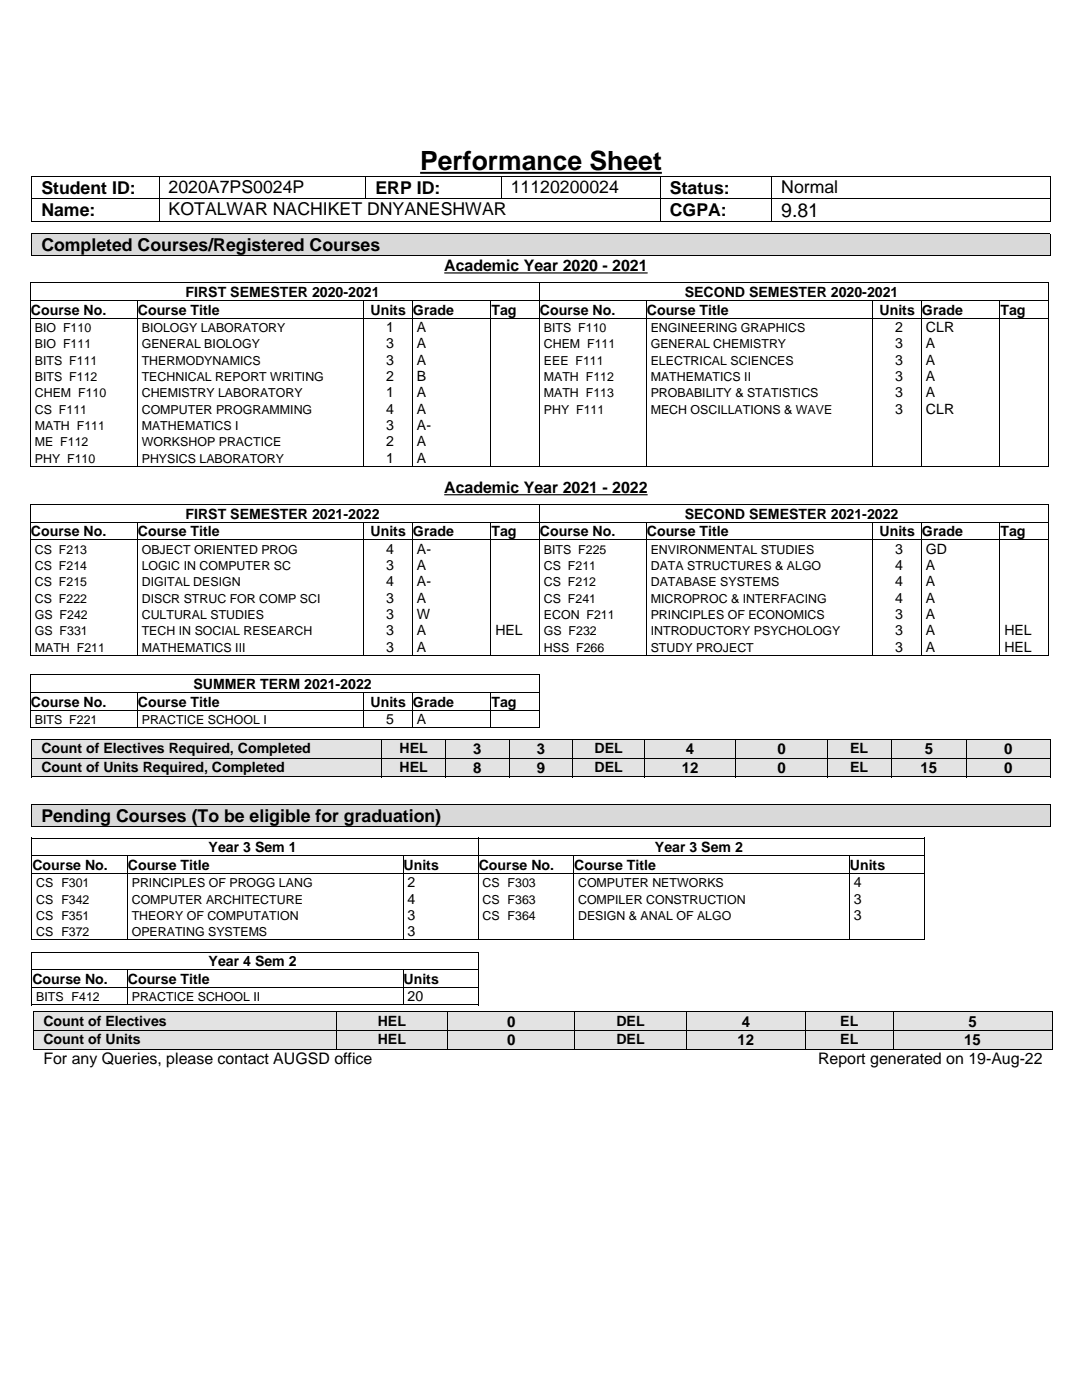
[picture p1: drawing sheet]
<svg xmlns="http://www.w3.org/2000/svg" width="216mm" height="279mm" viewBox="0 0 216 279" stroke-linecap="round" stroke-linejoin="round" font-family="sans-serif">
<defs><g id="words">
<text font-size="5.3" x="83.8" y="33.9">Performance Sheet</text>
<text font-size="3.9" x="155.9" y="43.3">9.81</text>
<g font-size="3.5">
<text x="8.3" y="38.7">Student ID:</text>
<text x="33.7" y="38.6">2020A7PS0024P</text>
<text x="74.9" y="38.7">ERP ID:</text>
<text x="101.9" y="38.6">11120200024</text>
<text x="133.7" y="38.7">Status:</text>
<text x="155.9" y="38.6">Normal</text>
<text x="8.3" y="43.1">Name:</text>
<text x="33.7" y="42.9">KOTALWAR NACHIKET DNYANESHWAR</text>
<text x="133.7" y="43.1">CGPA:</text>
<text x="8.3" y="50.1">Completed Courses/Registered Courses</text>
<text x="8.3" y="164">Pending Courses (To be eligible for graduation)</text>
</g>
<g font-size="3.2">
<text x="88.6" y="54.1">Academic Year 2020 - 2021</text>
<text x="88.6" y="98.4">Academic Year 2021 - 2022</text>
<text x="8.7" y="212.4">For any Queries, please contact AUGSD office</text>
<text x="163.2" y="212.4">Report generated on 19-Aug-22</text>
</g>
<g font-size="3">
<text x="94.4" y="150.5">3</text>
<text x="94.4" y="154.3">8</text>
<text x="107.1" y="150.5">3</text>
<text x="107.1" y="154.3">9</text>
<text x="136" y="154.3">12</text>
<text x="136.9" y="150.5">4</text>
<text x="155.1" y="150.5">0</text>
<text x="155.1" y="154.3">0</text>
<text x="183.7" y="154.3">15</text>
<text x="184.5" y="150.5">5</text>
<text x="200.4" y="150.5">0</text>
<text x="200.4" y="154.3">0</text>
<text x="101.2" y="204.9">0</text>
<text x="101.2" y="208.6">0</text>
<text x="147.2" y="208.6">12</text>
<text x="148" y="204.9">4</text>
<text x="192.4" y="208.6">15</text>
<text x="193.2" y="204.9">5</text>
</g>
<g font-size="2.8">
<text x="37" y="59.2">FIRST SEMESTER 2020-2021</text>
<text x="136.6" y="59.2">SECOND SEMESTER 2020-2021</text>
<text x="6.2" y="62.8">Course No.</text>
<text x="27.5" y="62.8">Course Title</text>
<text x="73.9" y="62.8">Units</text>
<text x="82.4" y="62.8">Grade</text>
<text x="98.1" y="62.8">Tag</text>
<text x="107.7" y="62.8">Course No.</text>
<text x="129.1" y="62.8">Course Title</text>
<text x="175.5" y="62.8">Units</text>
<text x="184" y="62.8">Grade</text>
<text x="199.6" y="62.8">Tag</text>
<text x="77.1" y="66.2">1</text>
<text x="77.1" y="69.5">3</text>
<text x="83.2" y="66.2">A</text>
<text x="83.2" y="69.5">A</text>
<text x="178.6" y="66.2">2</text>
<text x="178.6" y="69.5">3</text>
<text x="184.8" y="66.2">CLR</text>
<text x="184.8" y="69.5">A</text>
<text x="77.1" y="72.7">3</text>
<text x="77.1" y="76">2</text>
<text x="83.2" y="72.7">A</text>
<text x="83.2" y="76">B</text>
<text x="178.6" y="72.7">3</text>
<text x="178.6" y="76">3</text>
<text x="184.8" y="72.7">A</text>
<text x="184.8" y="76">A</text>
<text x="77.1" y="79.3">1</text>
<text x="77.1" y="82.5">4</text>
<text x="83.2" y="79.3">A</text>
<text x="83.2" y="82.5">A</text>
<text x="178.6" y="79.3">3</text>
<text x="178.6" y="82.5">3</text>
<text x="184.8" y="79.3">A</text>
<text x="184.8" y="82.5">CLR</text>
<text x="77.1" y="85.8">3</text>
<text x="77.1" y="89.1">2</text>
<text x="83.2" y="85.8">A-</text>
<text x="83.2" y="89.1">A</text>
<text x="77.1" y="92.3">1</text>
<text x="83.2" y="92.3">A</text>
<text x="6.2" y="107">Course No.</text>
<text x="27.5" y="107">Course Title</text>
<text x="37" y="103.5">FIRST SEMESTER 2021-2022</text>
<text x="73.9" y="107">Units</text>
<text x="82.4" y="107">Grade</text>
<text x="98.1" y="107">Tag</text>
<text x="107.7" y="107">Course No.</text>
<text x="129.1" y="107">Course Title</text>
<text x="136.6" y="103.5">SECOND SEMESTER 2021-2022</text>
<text x="175.5" y="107">Units</text>
<text x="184" y="107">Grade</text>
<text x="199.6" y="107">Tag</text>
<text x="77.1" y="110.5">4</text>
<text x="77.1" y="113.7">3</text>
<text x="83.2" y="110.5">A-</text>
<text x="83.2" y="113.7">A</text>
<text x="178.6" y="110.5">3</text>
<text x="178.6" y="113.7">4</text>
<text x="184.8" y="110.5">GD</text>
<text x="184.8" y="113.7">A</text>
<text x="77.1" y="117">4</text>
<text x="83.2" y="117">A-</text>
<text x="178.6" y="117">4</text>
<text x="184.8" y="117">A</text>
<text x="77.1" y="120.3">3</text>
<text x="77.1" y="123.5">3</text>
<text x="83.2" y="120.3">A</text>
<text x="83.2" y="123.5">W</text>
<text x="178.6" y="120.3">4</text>
<text x="178.6" y="123.5">3</text>
<text x="184.8" y="120.3">A</text>
<text x="184.8" y="123.5">A</text>
<text x="77.1" y="126.8">3</text>
<text x="77.1" y="130.1">3</text>
<text x="83.2" y="126.8">A</text>
<text x="83.2" y="130.1">A</text>
<text x="98.8" y="126.8">HEL</text>
<text x="178.6" y="126.8">3</text>
<text x="178.6" y="130.1">3</text>
<text x="184.8" y="126.8">A</text>
<text x="184.8" y="130.1">A</text>
<text x="200.4" y="126.8">HEL</text>
<text x="200.4" y="130.1">HEL</text>
<text x="38.6" y="137.5">SUMMER TERM 2021-2022</text>
<text x="6.2" y="141">Course No.</text>
<text x="27.5" y="141">Course Title</text>
<text x="73.9" y="141">Units</text>
<text x="82.4" y="141">Grade</text>
<text x="98.1" y="141">Tag</text>
<text x="77.1" y="144.5">5</text>
<text x="83.2" y="144.5">A</text>
<text x="8.3" y="150.4">Count of Electives Required, Completed</text>
<text x="8.3" y="154.1">Count of Units Required, Completed</text>
<text x="79.7" y="150.4">HEL</text>
<text x="79.7" y="154.1">HEL</text>
<text x="118.6" y="150.4">DEL</text>
<text x="118.6" y="154.1">DEL</text>
<text x="169.6" y="150.4">EL</text>
<text x="169.6" y="154.1">EL</text>
<text x="6.5" y="173.6">Course No.</text>
<text x="25.5" y="173.6">Course Title</text>
<text x="41.6" y="170.1">Year 3 Sem 1</text>
<text x="80.5" y="173.6">Units</text>
<text x="95.5" y="173.6">Course No.</text>
<text x="114.6" y="173.6">Course Title</text>
<text x="130.7" y="170.1">Year 3 Sem 2</text>
<text x="169.6" y="173.6">Units</text>
<text x="81.3" y="177.1">2</text>
<text x="170.4" y="177.1">4</text>
<text x="81.3" y="180.3">4</text>
<text x="81.3" y="183.6">3</text>
<text x="170.4" y="180.3">3</text>
<text x="170.4" y="183.6">3</text>
<text x="81.3" y="186.9">3</text>
<text x="6.5" y="196.4">Course No.</text>
<text x="25.5" y="196.4">Course Title</text>
<text x="41.6" y="192.9">Year 4 Sem 2</text>
<text x="80.5" y="196.4">Units</text>
<text x="81.3" y="199.8">20</text>
<text x="8.7" y="204.7">Count of Electives</text>
<text x="8.7" y="208.4">Count of Units</text>
<text x="75.4" y="204.7">HEL</text>
<text x="75.4" y="208.4">HEL</text>
<text x="123" y="204.7">DEL</text>
<text x="123" y="208.4">DEL</text>
<text x="167.7" y="204.7">EL</text>
<text x="167.7" y="208.4">EL</text>
</g>
<g font-size="2.5">
<text x="7" y="66.2">BIO F110</text>
<text x="7" y="69.5">BIO F111</text>
<text x="28.3" y="66.2">BIOLOGY LABORATORY</text>
<text x="28.3" y="69.5">GENERAL BIOLOGY</text>
<text x="108.5" y="66.2">BITS F110</text>
<text x="108.5" y="69.5">CHEM F111</text>
<text x="129.8" y="66.2">ENGINEERING GRAPHICS</text>
<text x="129.8" y="69.5">GENERAL CHEMISTRY</text>
<text x="7" y="72.7">BITS F111</text>
<text x="7" y="76">BITS F112</text>
<text x="28.3" y="72.7">THERMODYNAMICS</text>
<text x="28.3" y="76">TECHNICAL REPORT WRITING</text>
<text x="108.5" y="72.7">EEE F111</text>
<text x="108.5" y="76">MATH F112</text>
<text x="129.8" y="72.7">ELECTRICAL SCIENCES</text>
<text x="129.8" y="76">MATHEMATICS II</text>
<text x="7" y="79.3">CHEM F110</text>
<text x="7" y="82.5">CS F111</text>
<text x="28.3" y="79.3">CHEMISTRY LABORATORY</text>
<text x="28.3" y="82.5">COMPUTER PROGRAMMING</text>
<text x="108.5" y="79.3">MATH F113</text>
<text x="108.5" y="82.5">PHY F111</text>
<text x="129.8" y="79.3">PROBABILITY &amp; STATISTICS</text>
<text x="129.8" y="82.5">MECH OSCILLATIONS &amp; WAVE</text>
<text x="7" y="85.8">MATH F111</text>
<text x="7" y="89.1">ME F112</text>
<text x="28.3" y="85.8">MATHEMATICS I</text>
<text x="28.3" y="89.1">WORKSHOP PRACTICE</text>
<text x="7" y="92.3">PHY F110</text>
<text x="28.3" y="92.3">PHYSICS LABORATORY</text>
<text x="7" y="110.5">CS F213</text>
<text x="7" y="113.7">CS F214</text>
<text x="28.3" y="110.5">OBJECT ORIENTED PROG</text>
<text x="28.3" y="113.7">LOGIC IN COMPUTER SC</text>
<text x="108.5" y="110.5">BITS F225</text>
<text x="108.5" y="113.7">CS F211</text>
<text x="129.8" y="110.5">ENVIRONMENTAL STUDIES</text>
<text x="129.8" y="113.7">DATA STRUCTURES &amp; ALGO</text>
<text x="7" y="117">CS F215</text>
<text x="28.3" y="117">DIGITAL DESIGN</text>
<text x="108.5" y="117">CS F212</text>
<text x="129.8" y="117">DATABASE SYSTEMS</text>
<text x="7" y="120.3">CS F222</text>
<text x="7" y="123.5">GS F242</text>
<text x="28.3" y="120.3">DISCR STRUC FOR COMP SCI</text>
<text x="28.3" y="123.5">CULTURAL STUDIES</text>
<text x="108.5" y="120.3">CS F241</text>
<text x="108.5" y="123.5">ECON F211</text>
<text x="129.8" y="120.3">MICROPROC &amp; INTERFACING</text>
<text x="129.8" y="123.5">PRINCIPLES OF ECONOMICS</text>
<text x="7" y="126.8">GS F331</text>
<text x="7" y="130.1">MATH F211</text>
<text x="28.3" y="126.8">TECH IN SOCIAL RESEARCH</text>
<text x="28.3" y="130.1">MATHEMATICS III</text>
<text x="108.5" y="126.8">GS F232</text>
<text x="108.5" y="130.1">HSS F266</text>
<text x="129.8" y="126.8">INTRODUCTORY PSYCHOLOGY</text>
<text x="129.8" y="130.1">STUDY PROJECT</text>
<text x="7" y="144.5">BITS F221</text>
<text x="28.3" y="144.5">PRACTICE SCHOOL I</text>
<text x="7.2" y="177.1">CS F301</text>
<text x="26.3" y="177.1">PRINCIPLES OF PROGG LANG</text>
<text x="96.3" y="177.1">CS F303</text>
<text x="115.3" y="177.1">COMPUTER NETWORKS</text>
<text x="7.2" y="180.3">CS F342</text>
<text x="7.2" y="183.6">CS F351</text>
<text x="26.3" y="180.3">COMPUTER ARCHITECTURE</text>
<text x="26.3" y="183.6">THEORY OF COMPUTATION</text>
<text x="96.3" y="180.3">CS F363</text>
<text x="96.3" y="183.6">CS F364</text>
<text x="115.3" y="180.3">COMPILER CONSTRUCTION</text>
<text x="115.3" y="183.6">DESIGN &amp; ANAL OF ALGO</text>
<text x="7.2" y="186.9">CS F372</text>
<text x="26.3" y="186.9">OPERATING SYSTEMS</text>
<text x="7.2" y="199.8">BITS F412</text>
<text x="26.3" y="199.8">PRACTICE SCHOOL II</text>
</g>
</g></defs>
<path d="M83.8 34.5h48.3" fill="none" stroke="#000" stroke-width=".39"/>
<path d="M6.3 46.7h203.2v4.3h-203.2z" fill="#d9d9d9"/>
<g fill="none" stroke="#000" stroke-width=".2">
<path d="M6.3 39.6h203.3M6.3 35.2h203.3M6.3 35.1v9.1M31.7 35.1v9.1M73 35.1v4.5M100 35.1v4.5M131.8 35.1v9.1M154 35.1v9.1M209.5 35.1v9.1M6 60h203.3M6 56.4h203.3M6.1 56.3v36.8"/>
<path d="M6.3 44.2h203.3M6.3 46.7h203.3M6.3 51h203.3M6.3 46.6v4.4M27.4 59.9v33.2M72.4 59.9v33.2M82.3 59.9v33.2M97.9 59.9v33.2M107.6 56.3v36.8M129 59.9v33.2M174 59.9v33.2M183.9 59.9v33.2"/>
<path d="M199.5 59.9v33.2M209.2 56.3v36.8M209.5 46.6v4.4M6 63.5h203.3M6 93h203.3M6 104.2h203.3M6 107.8h203.3M6 100.7h203.3M6.1 100.6v30.3M27.4 104.1v26.8M72.4 104.1v26.8M82.3 104.1v26.8"/>
<path d="M97.9 104.1v26.8M107.6 100.6v30.3M129 104.1v26.8M174 104.1v26.8M183.9 104.1v26.8M199.5 104.1v26.8M209.2 100.6v30.3M6 130.8h203.3M6 134.6h101.7M6 138.2h101.7M6.1 134.6v10.6M27.4 138.1v7.1"/>
<path d="M72.4 138.1v7.1M82.3 138.1v7.1M97.9 138.1v7.1M107.6 134.6v10.6M6 141.7h101.7M6 145.2h101.7"/>
</g>
<path d="M88.6 54.5h40.6M88.6 98.7h40.6" fill="none" stroke="#000" stroke-width=".23"/>
<g fill="#dbe5f1">
<path d="M6.3 147.5h69.9v3.8h-69.9z"/>
<path d="M76.2 147.5h12.7v3.8h-12.7z"/>
<path d="M88.9 147.5h12.7v3.8h-12.7z"/>
<path d="M101.6 147.5h12.7v3.8h-12.7z"/>
<path d="M114.3 147.5h14.3v3.8h-14.3z"/>
<path d="M128.6 147.5h18.2v3.8h-18.2z"/>
<path d="M146.8 147.5h18.3v3.8h-18.3z"/>
<path d="M165.1 147.5h12.7v3.8h-12.7z"/>
<path d="M177.8 147.5h15.1v3.8h-15.1z"/>
<path d="M192.9 147.5h16.6v3.8h-16.6z"/>
<path d="M6.3 151.3h69.9v3.7h-69.9z"/>
<path d="M76.2 151.3h12.7v3.7h-12.7z"/>
<path d="M88.9 151.3h12.7v3.7h-12.7z"/>
<path d="M101.6 151.3h12.7v3.7h-12.7z"/>
<path d="M114.3 151.3h14.3v3.7h-14.3z"/>
<path d="M128.6 151.3h18.2v3.7h-18.2z"/>
<path d="M146.8 151.3h18.3v3.7h-18.3z"/>
<path d="M165.1 151.3h12.7v3.7h-12.7z"/>
<path d="M177.8 151.3h15.1v3.7h-15.1z"/>
<path d="M192.9 151.3h16.6v3.7h-16.6z"/>
</g>
<g fill="none" stroke="#000" stroke-width=".2">
<path d="M6.3 155h203.3M6.3 151.3h203.3M6.3 147.5h203.3M6.3 147.4v7.7M76.2 147.4v7.7M88.9 147.4v7.7M101.6 147.4v7.7M114.3 147.4v7.7M128.6 147.4v7.7M146.8 147.4v7.7M165.1 147.4v7.7M177.8 147.4v7.7"/>
<path d="M192.9 147.4v7.7M209.5 147.4v7.7"/>
</g>
<path d="M6.3 160.1h203.2v.4h-203.2z" fill="#fff"/>
<path d="M6.3 160.5h203.2v4.4h-203.2z" fill="#d9d9d9"/>
<g fill="none" stroke="#000" stroke-width=".2">
<path d="M6.3 164.9h203.3M6.3 160.5h203.3M6.3 174.3h178.3M6.3 167.3h178.3M6.3 170.8h178.3M6.3 160.4v4.6M6.3 167.2v20.5M25.4 170.7v17M80.4 170.7v17M95.4 167.2v20.5M114.5 170.7v17M169.5 170.7v17"/>
<path d="M184.5 167.2v20.5M209.5 160.4v4.6M6.3 187.6h178.3M6.3 193.6h89.2M6.3 190h89.2M6.3 197.1h89.2M6.3 189.9v10.7M25.4 193.5v7.1M80.4 193.5v7.1M95.4 189.9v10.7M6.3 200.5h89.2"/>
</g>
<g fill="#dbe5f1">
<path d="M6.8 201.9h60.3v3.7h-60.3z"/>
<path d="M67.1 201.9h22.2v3.7h-22.2z"/>
<path d="M89.3 201.9h25.4v3.7h-25.4z"/>
<path d="M114.7 201.9h22.2v3.7h-22.2z"/>
<path d="M136.9 201.9h23.8v3.7h-23.8z"/>
<path d="M160.7 201.9h17.5v3.7h-17.5z"/>
<path d="M178.2 201.9h31.8v3.7h-31.8z"/>
<path d="M6.8 205.6h60.3v3.8h-60.3z"/>
<path d="M67.1 205.6h22.2v3.8h-22.2z"/>
<path d="M89.3 205.6h25.4v3.8h-25.4z"/>
<path d="M114.7 205.6h22.2v3.8h-22.2z"/>
<path d="M136.9 205.6h23.8v3.8h-23.8z"/>
<path d="M160.7 205.6h17.5v3.8h-17.5z"/>
<path d="M178.2 205.6h31.8v3.8h-31.8z"/>
</g>
<path d="M6.7 209.4h203.3M6.7 205.6h203.3M6.7 201.9h203.3M6.8 201.8v7.6M67.1 201.8v7.6M89.3 201.8v7.6M114.7 201.8v7.6M136.9 201.8v7.6M160.7 201.8v7.6M178.2 201.8v7.6M210 201.8v7.6" fill="none" stroke="#000" stroke-width=".2"/>
<use href="#words"/>
</svg>
